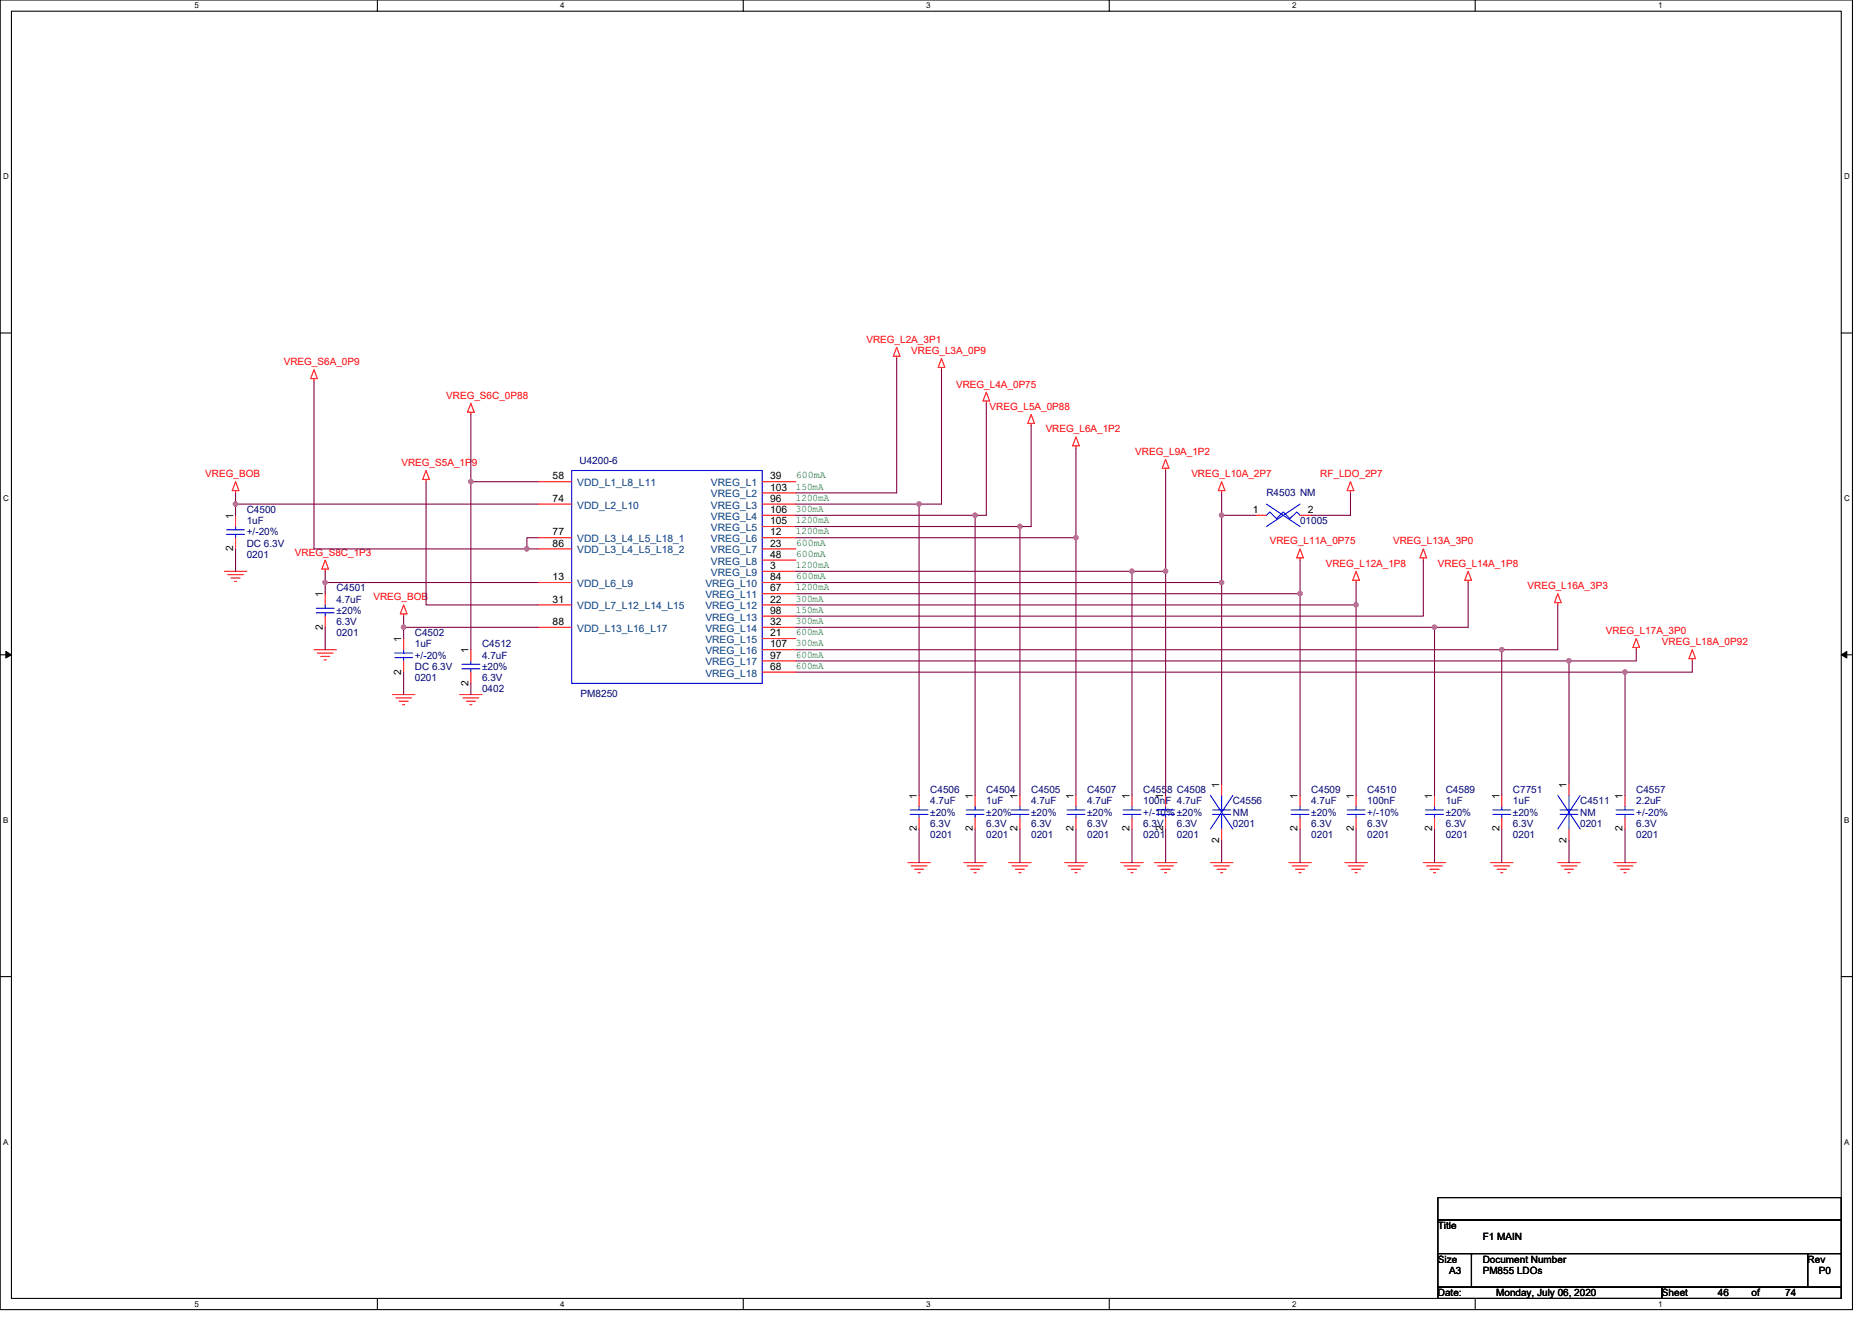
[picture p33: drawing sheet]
<svg xmlns="http://www.w3.org/2000/svg" width="297mm" height="210mm" viewBox="0 0 297 210" stroke-linecap="round" stroke-linejoin="round" font-family="sans-serif">
<defs><g id="words">
<g font-size="1.6" fill="#f00">
<text x="45" y="58">VREG_S6A_0P9</text>
<text x="137.5" y="54.4">VREG_L2A_3P1</text>
<text x="144.6" y="56.2">VREG_L3A_0P9</text>
<text x="70.8" y="63.3">VREG_S6C_0P88</text>
<text x="151.7" y="61.5">VREG_L4A_0P75</text>
<text x="157" y="65.1">VREG_L5A_0P88</text>
<text x="165.9" y="68.6">VREG_L6A_1P2</text>
<text x="32.6" y="75.7">VREG_BOB</text>
<text x="63.7" y="74">VREG_S5A_1P9</text>
<text x="180.1" y="72.2">VREG_L9A_1P2</text>
<text x="189" y="75.7">VREG_L10A_2P7</text>
<text x="209.5" y="75.7">RF_LDO_2P7</text>
<text x="46.8" y="88.2">VREG_S8C_1P3</text>
<text x="201.5" y="86.4">VREG_L11A_0P75</text>
<text x="210.4" y="90">VREG_L12A_1P8</text>
<text x="221" y="86.4">VREG_L13A_3P0</text>
<text x="228.2" y="90">VREG_L14A_1P8</text>
<text x="59.2" y="95.3">VREG_BOB</text>
<text x="242.4" y="93.5">VREG_L16A_3P3</text>
<text x="254.8" y="100.6">VREG_L17A_3P0</text>
<text x="263.7" y="102.4">VREG_L18A_0P92</text>
</g>
<g font-size="1.6">
<text x="87.7" y="76.1">58</text>
<text x="122.2" y="76.1">39</text>
<text x="122.2" y="77.9">103</text>
<text x="37" y="82.3" transform="rotate(-90 37 82.3)">1</text>
<text x="87.7" y="79.6">74</text>
<text x="122.2" y="79.6">96</text>
<text x="122.2" y="81.4">106</text>
<text x="122.2" y="83.2">105</text>
<text x="198.8" y="81.4">1</text>
<text x="207.5" y="81.4">2</text>
<text x="37" y="87.5" transform="rotate(-90 37 87.5)">2</text>
<text x="87.7" y="85">77</text>
<text x="87.7" y="86.7">86</text>
<text x="122.2" y="85">12</text>
<text x="122.2" y="86.7">23</text>
<text x="122.2" y="88.5">48</text>
<text x="51.2" y="94.8" transform="rotate(-90 51.2 94.8)">1</text>
<text x="87.7" y="92.1">13</text>
<text x="87.7" y="95.6">31</text>
<text x="122.2" y="90.3">3</text>
<text x="122.2" y="92.1">84</text>
<text x="122.2" y="93.9">67</text>
<text x="122.2" y="95.6">22</text>
<text x="51.2" y="99.9" transform="rotate(-90 51.2 99.9)">2</text>
<text x="63.7" y="101.9" transform="rotate(-90 63.7 101.9)">1</text>
<text x="87.7" y="99.2">88</text>
<text x="122.2" y="97.4">98</text>
<text x="122.2" y="99.2">32</text>
<text x="122.2" y="101">21</text>
<text x="63.7" y="107.1" transform="rotate(-90 63.7 107.1)">2</text>
<text x="74.3" y="103.7" transform="rotate(-90 74.3 103.7)">1</text>
<text x="122.2" y="102.7">107</text>
<text x="122.2" y="104.5">97</text>
<text x="122.2" y="106.3">68</text>
<text x="74.3" y="108.8" transform="rotate(-90 74.3 108.8)">2</text>
<text x="193.5" y="125" transform="rotate(-90 193.5 125)">1</text>
<text x="248.6" y="125" transform="rotate(-90 248.6 125)">1</text>
<text x="145.5" y="132" transform="rotate(-90 145.5 132)">2</text>
<text x="145.5" y="126.8" transform="rotate(-90 145.5 126.8)">1</text>
<text x="154.3" y="132" transform="rotate(-90 154.3 132)">2</text>
<text x="154.3" y="126.8" transform="rotate(-90 154.3 126.8)">1</text>
<text x="161.5" y="132" transform="rotate(-90 161.5 132)">2</text>
<text x="161.5" y="126.8" transform="rotate(-90 161.5 126.8)">1</text>
<text x="170.3" y="132" transform="rotate(-90 170.3 132)">2</text>
<text x="170.3" y="126.8" transform="rotate(-90 170.3 126.8)">1</text>
<text x="179.2" y="132" transform="rotate(-90 179.2 132)">2</text>
<text x="179.2" y="126.8" transform="rotate(-90 179.2 126.8)">1</text>
<text x="184.6" y="132" transform="rotate(-90 184.6 132)">2</text>
<text x="184.6" y="126.8" transform="rotate(-90 184.6 126.8)">1</text>
<text x="205.9" y="132" transform="rotate(-90 205.9 132)">2</text>
<text x="205.9" y="126.8" transform="rotate(-90 205.9 126.8)">1</text>
<text x="214.8" y="132" transform="rotate(-90 214.8 132)">2</text>
<text x="214.8" y="126.8" transform="rotate(-90 214.8 126.8)">1</text>
<text x="227.2" y="132" transform="rotate(-90 227.2 132)">2</text>
<text x="227.2" y="126.8" transform="rotate(-90 227.2 126.8)">1</text>
<text x="237.9" y="132" transform="rotate(-90 237.9 132)">2</text>
<text x="237.9" y="126.8" transform="rotate(-90 237.9 126.8)">1</text>
<text x="257.5" y="132" transform="rotate(-90 257.5 132)">2</text>
<text x="257.5" y="126.8" transform="rotate(-90 257.5 126.8)">1</text>
<text x="193.5" y="133.7" transform="rotate(-90 193.5 133.7)">2</text>
<text x="248.6" y="133.7" transform="rotate(-90 248.6 133.7)">2</text>
<text x="228.2" y="195.1">Title</text>
<text x="235.3" y="196.8">F1 MAIN</text>
<text x="228.2" y="200.4">Size</text>
<text x="229.9" y="202.2">A3</text>
<text x="235.3" y="200.4">Document Number</text>
<text x="235.3" y="202.2">PM855 LDOs</text>
<text x="286.8" y="200.4">Rev</text>
<text x="288.6" y="202.2">P0</text>
<text x="228.2" y="205.7">Date:</text>
<text x="237.4" y="205.7">Monday, July 06, 2020</text>
<text x="263.7" y="205.7">Sheet</text>
<text x="272.6" y="205.7">46</text>
<text x="277.9" y="205.7">of</text>
<text x="283.3" y="205.7">74</text>
</g>
<g font-size="1.6" fill="#004080">
<text x="91.6" y="77.2">VDD_L1_L8_L11</text>
<text x="112.8" y="77.2">VREG_L1</text>
<text x="91.6" y="80.7">VDD_L2_L10</text>
<text x="112.8" y="79">VREG_L2</text>
<text x="112.8" y="80.7">VREG_L3</text>
<text x="112.8" y="82.5">VREG_L4</text>
<text x="91.6" y="86.1">VDD_L3_L4_L5_L18_1</text>
<text x="91.6" y="87.8">VDD_L3_L4_L5_L18_2</text>
<text x="112.8" y="84.3">VREG_L5</text>
<text x="112.8" y="86.1">VREG_L6</text>
<text x="112.8" y="87.8">VREG_L7</text>
<text x="112.8" y="89.6">VREG_L8</text>
<text x="91.6" y="93.2">VDD_L6_L9</text>
<text x="111.9" y="93.2">VREG_L10</text>
<text x="111.9" y="95">VREG_L11</text>
<text x="112.8" y="91.4">VREG_L9</text>
<text x="91.6" y="96.7">VDD_L7_L12_L14_L15</text>
<text x="91.6" y="100.3">VDD_L13_L16_L17</text>
<text x="111.9" y="96.7">VREG_L12</text>
<text x="111.9" y="98.5">VREG_L13</text>
<text x="111.9" y="100.3">VREG_L14</text>
<text x="111.9" y="102.1">VREG_L15</text>
<text x="111.9" y="103.8">VREG_L16</text>
<text x="111.9" y="105.6">VREG_L17</text>
<text x="111.9" y="107.4">VREG_L18</text>
</g>
<g font-size="1.6" fill="#000080">
<text x="92" y="73.6">U4200-6</text>
<text x="39.2" y="81.4">C4500</text>
<text x="39.2" y="83.2">1uF</text>
<text x="201" y="78.8">R4503 NM</text>
<text x="206.3" y="83.2">01005</text>
<text x="39.2" y="88.5">0201</text>
<text x="39.2" y="86.8">DC 6.3V</text>
<text x="39.2" y="85">+/-20%</text>
<text x="53.4" y="93.9">C4501</text>
<text x="53.4" y="95.7">4.7uF</text>
<text x="53.4" y="101">0201</text>
<text x="53.4" y="99.2">6.3V</text>
<text x="53.4" y="97.4">±20%</text>
<text x="65.8" y="101">C4502</text>
<text x="65.8" y="102.8">1uF</text>
<text x="65.8" y="106.3">DC 6.3V</text>
<text x="65.8" y="104.5">+/-20%</text>
<text x="76.5" y="102.8">C4512</text>
<text x="76.5" y="104.5">4.7uF</text>
<text x="76.5" y="106.3">±20%</text>
<text x="65.8" y="108.1">0201</text>
<text x="76.5" y="109.9">0402</text>
<text x="76.5" y="108.1">6.3V</text>
<text x="92.1" y="110.6">PM8250</text>
<text x="147.6" y="125.9">C4506</text>
<text x="156.5" y="125.9">C4504</text>
<text x="163.6" y="125.9">C4505</text>
<text x="172.5" y="125.9">C4507</text>
<text x="181.4" y="125.9">C4558 C4508</text>
<text x="208.1" y="125.9">C4509</text>
<text x="217" y="125.9">C4510</text>
<text x="229.4" y="125.9">C4589</text>
<text x="240.1" y="125.9">C7751</text>
<text x="259.6" y="125.9">C4557</text>
<text x="147.6" y="127.7">4.7uF</text>
<text x="147.6" y="131.2">6.3V</text>
<text x="147.6" y="129.4">±20%</text>
<text x="156.5" y="127.7">1uF</text>
<text x="156.5" y="131.2">6.3V</text>
<text x="156.5" y="129.4">±20%</text>
<text x="163.6" y="127.7">4.7uF</text>
<text x="163.6" y="131.2">6.3V</text>
<text x="163.6" y="129.4">±20%</text>
<text x="172.5" y="127.7">4.7uF</text>
<text x="172.5" y="131.2">6.3V</text>
<text x="172.5" y="129.4">±20%</text>
<text x="181.4" y="127.7">100nF 4.7uF</text>
<text x="181.4" y="131.2">6.3V</text>
<text x="181.4" y="129.4">+/-10% ±20%</text>
<text x="186.7" y="131.2">6.3V</text>
<text x="195.6" y="127.7">C4556</text>
<text x="195.6" y="129.4">NM</text>
<text x="195.6" y="131.2">0201</text>
<text x="208.1" y="127.7">4.7uF</text>
<text x="208.1" y="131.2">6.3V</text>
<text x="208.1" y="129.4">±20%</text>
<text x="217" y="127.7">100nF</text>
<text x="217" y="131.2">6.3V</text>
<text x="217" y="129.4">+/-10%</text>
<text x="229.4" y="127.7">1uF</text>
<text x="229.4" y="131.2">6.3V</text>
<text x="229.4" y="129.4">±20%</text>
<text x="240.1" y="127.7">1uF</text>
<text x="240.1" y="131.2">6.3V</text>
<text x="240.1" y="129.4">±20%</text>
<text x="250.7" y="127.7">C4511</text>
<text x="250.7" y="129.4">NM</text>
<text x="250.7" y="131.2">0201</text>
<text x="259.6" y="127.7">2.2uF</text>
<text x="259.6" y="131.2">6.3V</text>
<text x="259.6" y="129.4">+/-20%</text>
<text x="147.6" y="133">0201</text>
<text x="156.5" y="133">0201</text>
<text x="163.6" y="133">0201</text>
<text x="172.5" y="133">0201</text>
<text x="181.4" y="133">0201</text>
<text x="186.7" y="133">0201</text>
<text x="208.1" y="133">0201</text>
<text x="217" y="133">0201</text>
<text x="229.4" y="133">0201</text>
<text x="240.1" y="133">0201</text>
<text x="259.6" y="133">0201</text>
</g>
<g font-size="1.6" fill="#008000">
<text x="126.3" y="75.9">600mA</text>
<text x="126.3" y="77.7">150mA</text>
<text x="126.3" y="79.5">1200mA</text>
<text x="126.3" y="81.3">300mA</text>
<text x="126.3" y="83">1200mA</text>
<text x="126.3" y="84.8">1200mA</text>
<text x="126.3" y="86.6">600mA</text>
<text x="126.3" y="88.4">600mA</text>
<text x="126.3" y="90.1">1200mA</text>
<text x="126.3" y="91.9">600mA</text>
<text x="126.3" y="93.7">1200mA</text>
<text x="126.3" y="95.5">300mA</text>
<text x="126.3" y="99">300mA</text>
<text x="126.3" y="100.8">600mA</text>
<text x="126.3" y="97.3">150mA</text>
<text x="126.3" y="102.6">300mA</text>
<text x="126.3" y="104.4">600mA</text>
<text x="126.3" y="106.2">600mA</text>
</g>
<g font-size="1.3">
<text x="30.8" y="1.3">5</text>
<text x="88.9" y="1.3">4</text>
<text x="147" y="1.3">3</text>
<text x="205" y="1.3">2</text>
<text x="263.1" y="1.3">1</text>
<text x=".5" y="28.4">D</text>
<text x="292.6" y="28.4">D</text>
<text x=".5" y="79.5">C</text>
<text x="292.6" y="79.5">C</text>
<text x=".5" y="130.6">B</text>
<text x="292.6" y="130.6">B</text>
<text x=".5" y="181.7">A</text>
<text x="292.6" y="181.7">A</text>
<text x="30.8" y="207.4">5</text>
<text x="88.9" y="207.4">4</text>
<text x="147" y="207.4">3</text>
<text x="205" y="207.4">2</text>
<text x="263.1" y="207.4">1</text>
</g>
</g></defs>
<path d="M0 0h293.9v207.9h-293.9zM1.8 1.8h290.4v204.3h-290.4z" fill="none" stroke="#000" stroke-width=".17"/>
<g fill="#fff">
<path d="M30.8 .2h.7v1.4h-.7z"/>
<path d="M30.8 206.3h.7v1.4h-.7z"/>
</g>
<path d="M59.9 0v1.8M59.9 206.1v1.8" fill="none" stroke="#000" stroke-width=".17"/>
<g fill="#fff">
<path d="M88.9 .2h.7v1.4h-.7z"/>
<path d="M88.9 206.3h.7v1.4h-.7z"/>
</g>
<path d="M117.9 0v1.8M117.9 206.1v1.8" fill="none" stroke="#000" stroke-width=".17"/>
<g fill="#fff">
<path d="M147 .2h.7v1.4h-.7z"/>
<path d="M147 206.3h.7v1.4h-.7z"/>
</g>
<path d="M176 0v1.8M176 206.1v1.8" fill="none" stroke="#000" stroke-width=".17"/>
<g fill="#fff">
<path d="M205 .2h.7v1.4h-.7z"/>
<path d="M205 206.3h.7v1.4h-.7z"/>
</g>
<path d="M234.1 0v1.8M234.1 206.1v1.8" fill="none" stroke="#000" stroke-width=".17"/>
<g fill="#fff">
<path d="M263.1 .2h.7v1.4h-.7z"/>
<path d="M263.1 206.3h.7v1.4h-.7z"/>
<path d="M.5 27.3h.9v1.4h-.9z"/>
<path d="M292.6 27.3h.9v1.4h-.9z"/>
<path d="M.5 78.4h.9v1.4h-.9z"/>
<path d="M292.6 78.4h.9v1.4h-.9z"/>
</g>
<path d="M0 52.9h1.8M292.2 52.9h1.7" fill="none" stroke="#000" stroke-width=".17"/>
<g fill="#fff">
<path d="M.5 129.5h.8v1.4h-.8z"/>
<path d="M292.6 129.5h.9v1.4h-.9z"/>
</g>
<path d="M0 103.9h1.8M292.2 103.9h1.7" fill="none" stroke="#000" stroke-width=".17"/>
<path d="M.9 103.4l.9 .5-.9 .5zM292.2 103.9l.8-.5v1z" fill="#000" stroke="#000" stroke-width=".16"/>
<g fill="#fff">
<path d="M.5 180.5h.8v1.4h-.8z"/>
<path d="M292.6 180.5h.9v1.4h-.9z"/>
</g>
<path d="M0 155h1.8M292.2 155h1.7M228.2 190.1h64v3.5h-64zM228.2 193.6h64v5.4h-64zM228.2 199h5.3v5.3h-5.3zM233.5 199h53.3v5.3h-53.3zM286.8 199h5.4v5.3h-5.4zM228.2 204.3h35.5v1.8h-35.5zM263.7 204.3h28.5v1.8h-28.5z" fill="none" stroke="#000" stroke-width=".17"/>
<g fill="none" stroke="#f00" stroke-width=".17">
<path d="M49.8 58.7l.6 1.4h-1.1zM142.3 55.1l.5 1.4h-1.1zM142.3 56.5v.4M149.4 56.9l.5 1.4h-1zM149.4 58.3v.4M37.4 76.5l.5 1.4h-1.1zM37.4 77.9v.3M49.8 60.1v.4M67.6 74.7l.5 1.4h-1zM67.6 76.1v.4M74.7 64l.5 1.4h-1zM74.7 65.4v.4"/>
<path d="M85.4 76.5h5.3M120.9 76.5h5.4M120.9 78.2h5.4M156.5 62.2l.5 1.4h-1zM156.5 63.6v.4M163.6 65.8l.5 1.4h-1zM163.6 67.2v.4M170.7 69.3l.6 1.5h-1.1zM170.7 70.8v.3M185 72.9l.5 1.4h-1.1zM185 74.3v.4M193.8 76.5l.6 1.4h-1.1z"/>
<path d="M193.8 77.9v.3M214.3 76.5l.5 1.4h-1zM214.3 77.9v.3M35.6 90.7h3.6M36.1 91.2h2.5M36.7 91.7h1.4M37.2 92.3h.3M37.4 81.8v1.8M37.4 85.3v1.8M51.6 88.9l.5 1.4h-1zM51.6 90.3v.4M51.6 94.2v1.8"/>
<path d="M51.6 97.8v1.8M64 96l.6 1.4h-1.1zM64 97.4v.4M85.4 80h5.3M85.4 85.3h5.3M85.4 87.1h5.3M85.4 92.5h5.3M85.4 96h5.3M85.4 99.6h5.3M120.9 80h5.4M120.9 81.8h5.4M120.9 83.6h5.4"/>
<path d="M120.9 85.3h5.4M120.9 87.1h5.4M120.9 88.9h5.4M120.9 90.7h5.4M120.9 92.5h5.4M120.9 94.2h5.4M120.9 96h5.4M120.9 97.8h5.4M120.9 99.6h5.4M199.2 81.8h1.8M206.3 87.1l.5 1.4h-1zM206.3 88.5v.4"/>
<path d="M206.3 81.8h1.8M215.2 90.7l.5 1.4h-1.1zM215.2 92.1v.4M225.8 87.1l.6 1.4h-1.1zM225.8 88.5v.4M233 90.7l.5 1.4h-1.1zM233 92.1v.4M247.2 94.2l.5 1.5h-1zM247.2 95.7v.3M49.8 103.1h3.6M50.4 103.7h2.4M50.9 104.2h1.4"/>
<path d="M51.4 104.7h.4M62.3 110.2h3.5M62.8 110.8h2.5M63.3 111.3h1.5M63.9 111.8h.3M64 101.3v1.8M64 104.9v1.8M72.9 110.2h3.6M73.5 110.8h2.5M74 111.3h1.4M74.5 111.8h.4M74.7 103.1v1.8"/>
<path d="M74.7 106.7v1.8M120.9 101.3h5.4M120.9 103.1h5.4M120.9 104.9h5.4M120.9 106.7h5.4M259.6 101.3l.6 1.5h-1.1zM259.6 102.8v.3M268.5 103.1l.5 1.4h-1zM268.5 104.5v.4M144.1 136.9h3.5M144.6 137.4h2.5M145.1 138h1.5"/>
<path d="M145.7 138.5h.3M145.8 126.2v1.8M145.8 129.8v1.8M152.9 136.9h3.6M153.5 137.4h2.5M154 138h1.4M154.6 138.5h.3M154.7 126.2v1.8M154.7 129.8v1.8M160.1 136.9h3.5M160.6 137.4h2.5M161.1 138h1.5"/>
<path d="M161.7 138.5h.3M161.8 126.2v1.8M161.8 129.8v1.8M168.9 136.9h3.6M169.5 137.4h2.5M170 138h1.4M170.6 138.5h.3M170.7 126.2v1.8M170.7 129.8v1.8M177.8 136.9h3.6M178.4 137.4h2.5M178.9 138h1.4"/>
<path d="M179.4 138.5h.4M179.6 126.2v1.8M179.6 129.8v1.8M183.2 136.9h3.5M183.7 137.4h2.5M184.2 138h1.5M184.8 138.5h.3M185 126.2v1.8M185 129.8v1.8M192.1 136.9h3.5M192.6 137.4h2.5M193.1 138h1.5"/>
<path d="M193.7 138.5h.3M193.8 124.5v1.7M193.8 131.6v1.7M204.5 136.9h3.6M205 137.4h2.5M205.6 138h1.4M206.1 138.5h.4M206.3 126.2v1.8M206.3 129.8v1.8M213.4 136.9h3.6M213.9 137.4h2.5M214.5 138h1.4"/>
<path d="M215 138.5h.3M215.2 126.2v1.8M215.2 129.8v1.8M225.8 136.9h3.6M226.4 137.4h2.5M226.9 138h1.4M227.5 138.5h.3M227.6 126.2v1.8M227.6 129.8v1.8M236.5 136.9h3.6M237 137.4h2.5M237.6 138h1.4"/>
<path d="M238.1 138.5h.4M238.3 126.2v1.8M238.3 129.8v1.8M247.2 136.9h3.5M247.7 137.4h2.5M248.2 138h1.5M248.8 138.5h.3M249 124.5v1.7M249 131.6v1.7M256.1 136.9h3.5M256.6 137.4h2.5M257.1 138h1.5"/>
<path d="M257.7 138.5h.3M257.8 126.2v1.8M257.8 129.8v1.8"/>
</g>
<g fill="none" stroke="#00f" stroke-width=".17">
<path d="M90.7 74.7h30.2v33.8h-30.2zM36 84.1h2.8M36 84.8h2.8M37.4 83.6v.5M37.4 84.8v.5M50.2 96.5h2.8M50.2 97.3h2.8M51.6 96v.5M51.6 97.3v.5M201 80l5.3 3.6M201 81.8l.5-.5 1.1 1 1-1 1.1 1 1.1-1 .5 .5M206.3 80l-5.3 3.6"/>
<path d="M62.6 103.7h2.9M62.6 104.4h2.9M64 103.1v.6M64 104.4v.5M73.3 105.4h2.8M73.3 106.2h2.8M74.7 104.9v.5M74.7 106.2v.5M144.4 128.5h2.9M144.4 129.3h2.9M145.8 128v.5M145.8 129.3v.5"/>
<path d="M153.3 128.5h2.8M153.3 129.3h2.8M154.7 128v.5M154.7 129.3v.5M160.4 128.5h2.9M160.4 129.3h2.9M161.8 128v.5M161.8 129.3v.5M169.3 128.5h2.8M169.3 129.3h2.8M170.7 128v.5M170.7 129.3v.5"/>
<path d="M178.2 128.5h2.8M178.2 129.3h2.8M179.6 128v.5M179.6 129.3v.5M183.5 128.5h2.9M183.5 129.3h2.9M185 128v.5M185 129.3v.5M192.1 126.2l3.5 5.4M192.4 128.5h2.9M192.4 129.3h2.9M193.8 126.2v2.3"/>
<path d="M193.8 129.3v2.3M195.6 126.2l-3.5 5.4M204.9 128.5h2.8M204.9 129.3h2.8M206.3 128v.5M206.3 129.3v.5M213.8 128.5h2.8M213.8 129.3h2.8M215.2 128v.5M215.2 129.3v.5M226.2 128.5h2.8M226.2 129.3h2.8"/>
<path d="M227.6 128v.5M227.6 129.3v.5M236.9 128.5h2.8M236.9 129.3h2.8M238.3 128v.5M238.3 129.3v.5M247.2 126.2l3.5 5.4M247.5 128.5h2.9M247.5 129.3h2.9M249 126.2v2.3M249 129.3v2.3M250.7 126.2l-3.5 5.4"/>
<path d="M256.4 128.5h2.9M256.4 129.3h2.9M257.8 128v.5M257.8 129.3v.5"/>
</g>
<g fill="none" stroke="#800040" stroke-width=".17">
<path d="M142.3 56.9v21.3h-16M149.4 58.7v21.3h-3.6M37.4 78.2v1.8M49.8 60.5v26.6h33.8M67.6 76.5v19.5h17.8M74.7 65.8v10.7M74.7 76.5v26.6M74.7 76.5h10.7M156.5 64v17.8h-1.8v44.4M163.6 67.6v16h-1.8M170.7 71.1v14.2h-44.4M185 74.7v16"/>
<path d="M193.8 78.2v3.6M214.3 78.2v3.6h-6.2M37.4 80v1.8M37.4 87.1v3.6M37.4 80h48M51.6 90.7v1.8M51.6 99.6v3.5M51.6 92.5v1.7M51.6 92.5h33.8M64 97.8v1.8M64 99.6v1.7M64 99.6h21.4"/>
<path d="M85.4 85.3h-1.8v1.8h1.8M126.3 83.6h35.5M126.3 81.8h28.4M126.3 90.7h53.3M126.3 96h88.9M126.3 80h19.5M126.3 92.5h67.5M126.3 99.6h101.3M126.3 94.2h80M145.8 80v46.2M161.8 83.6v42.6M170.7 85.3v40.9"/>
<path d="M179.6 90.7v35.5M179.6 90.7h5.4M185 90.7v35.5M193.8 81.8h5.4M193.8 92.5v32M193.8 81.8v10.7M206.3 94.2v32M206.3 88.9v5.3M215.2 96v30.2M215.2 92.5v3.5M225.8 88.9v8.9h-99.5M227.6 99.6v26.6"/>
<path d="M233 92.5v7.1h-5.4M247.2 96v7.1h-8.9v23.1M64 106.7v3.5M74.7 108.5v1.7M126.3 104.9h122.7M126.3 106.7h131.5M126.3 103.1h112M249 104.9v19.6M257.8 106.7v19.5M259.6 103.1v1.8h-10.6M268.5 104.9v1.8h-10.7M145.8 131.6v5.3"/>
<path d="M154.7 131.6v5.3M161.8 131.6v5.3M170.7 131.6v5.3M179.6 131.6v5.3M185 131.6v5.3M193.8 133.3v3.6M206.3 131.6v5.3M215.2 131.6v5.3M227.6 131.6v5.3M238.3 131.6v5.3M249 133.3v3.6M257.8 131.6v5.3"/>
</g>
<g fill="#f0f" stroke="#f0f" stroke-width=".17">
<circle cx="37.4" cy="80" r=".35"/>
<circle cx="83.6" cy="87.1" r=".35"/>
<circle cx="51.6" cy="92.4" r=".35"/>
<circle cx="64" cy="99.6" r=".35"/>
<circle cx="161.8" cy="83.6" r=".35"/>
<circle cx="154.7" cy="81.8" r=".35"/>
<circle cx="215.2" cy="96" r=".35"/>
<circle cx="206.3" cy="94.2" r=".35"/>
<circle cx="257.8" cy="106.7" r=".35"/>
<circle cx="248.9" cy="104.9" r=".35"/>
<circle cx="184.9" cy="90.7" r=".35"/>
<circle cx="145.8" cy="80" r=".35"/>
<circle cx="170.7" cy="85.3" r=".35"/>
<circle cx="74.7" cy="76.4" r=".35"/>
<circle cx="193.8" cy="92.4" r=".35"/>
<circle cx="193.8" cy="81.8" r=".35"/>
<circle cx="179.6" cy="90.7" r=".35"/>
<circle cx="238.3" cy="103.1" r=".35"/>
<circle cx="227.6" cy="99.6" r=".35"/>
</g>
<use href="#words"/>
</svg>
